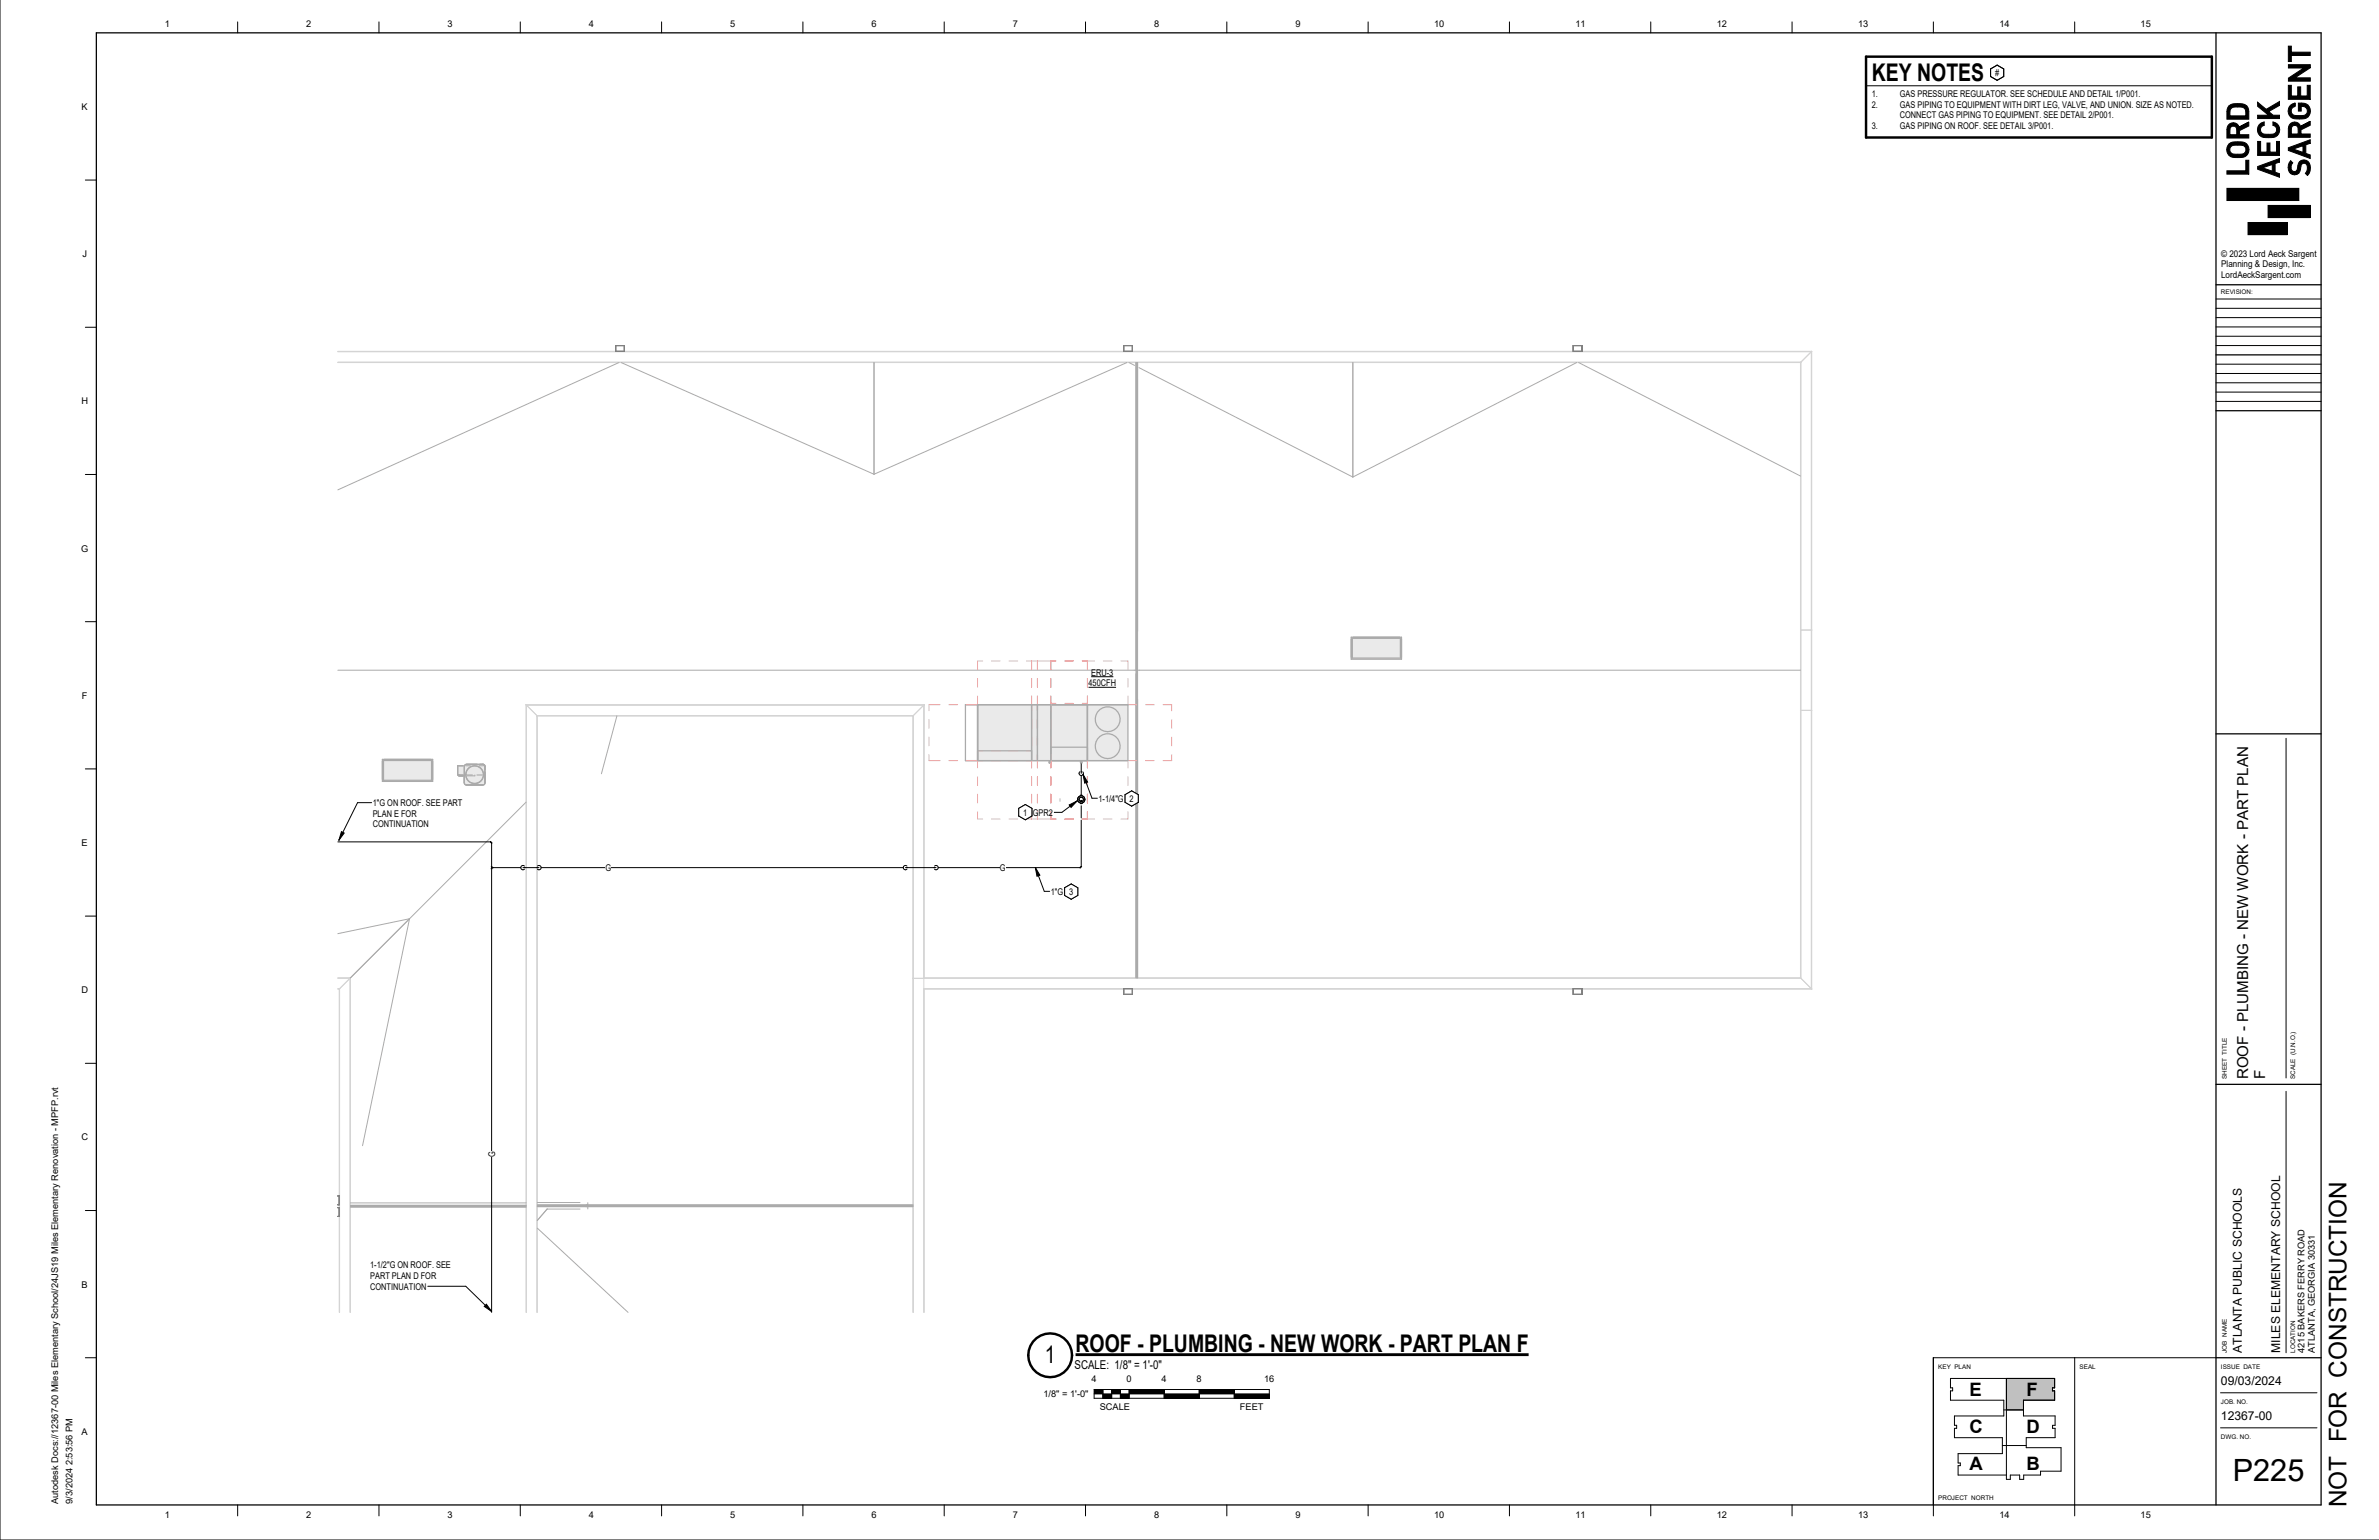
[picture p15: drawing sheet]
<svg xmlns="http://www.w3.org/2000/svg" width="864mm" height="559mm" viewBox="0 0 864 559" stroke-linecap="round" stroke-linejoin="round" font-family="sans-serif">
<defs><g id="words">
<text font-size="11.1" x="810.5" y="537.5">P225</text>
<g font-size="8.8">
<text x="679.5" y="29.3">KEY NOTES</text>
<text x="390.4" y="490.6">ROOF - PLUMBING - NEW WORK - PART PLAN F</text>
<text x="379.3" y="494.7">1</text>
<text x="851.8" y="547" transform="rotate(-90 851.8 547)">NOT FOR CONSTRUCTION</text>
</g>
<g font-size="6.7">
<text x="714.9" y="506.6">E</text>
<text x="735.7" y="506.6">F</text>
<text x="714.9" y="520">C</text>
<text x="735.7" y="520">D</text>
<text x="714.9" y="533.4">A</text>
<text x="735.7" y="533.4">B</text>
</g>
<g font-size="5.5">
<text x="816.2" y="391.6" transform="rotate(-90 816.2 391.6)">ROOF - PLUMBING - NEW WORK - PART PLAN</text>
<text x="822.3" y="391.6" transform="rotate(-90 822.3 391.6)">F</text>
</g>
<g font-size="4.4">
<text x="813.9" y="490.9" transform="rotate(-90 813.9 490.9)">ATLANTA PUBLIC SCHOOLS</text>
<text x="827.7" y="490.9" transform="rotate(-90 827.7 490.9)">MILES ELEMENTARY SCHOOL</text>
<text x="390.1" y="496.7">SCALE: 1/8&quot; = 1'-0&quot;</text>
<text x="806.2" y="502.6">09/03/2024</text>
<text x="806.2" y="515.3">12367-00</text>
</g>
<g font-size="3.4">
<text x="59.8" y="9.8">1</text>
<text x="111.1" y="9.8">2</text>
<text x="162.4" y="9.8">3</text>
<text x="213.7" y="9.8">4</text>
<text x="265" y="9.8">5</text>
<text x="316.3" y="9.8">6</text>
<text x="367.6" y="9.8">7</text>
<text x="418.9" y="9.8">8</text>
<text x="470.2" y="9.8">9</text>
<text x="520.6" y="9.8">10</text>
<text x="571.9" y="9.8">11</text>
<text x="623.2" y="9.8">12</text>
<text x="674.5" y="9.8">13</text>
<text x="725.8" y="9.8">14</text>
<text x="777.1" y="9.8">15</text>
<text x="724.2" y="27.6">#</text>
<text x="679.5" y="35.2">1.</text>
<text x="689.6" y="35.2">GAS PRESSURE REGULATOR. SEE SCHEDULE AND DETAIL 1/P001.</text>
<text x="29.6" y="39.9">K</text>
<text x="679.5" y="39.1">2.</text>
<text x="689.6" y="39.1">GAS PIPING TO EQUIPMENT WITH DIRT LEG, VALVE, AND UNION. SIZE AS NOTED.</text>
<text x="679.5" y="46.8">3.</text>
<text x="689.6" y="42.9">CONNECT GAS PIPING TO EQUIPMENT. SEE DETAIL 2/P001.</text>
<text x="689.6" y="46.8">GAS PIPING ON ROOF. SEE DETAIL 3/P001.</text>
<text x="29.9" y="93.3">J</text>
<text x="806.3" y="93.1">© 2023 Lord Aeck Sargent</text>
<text x="806.3" y="96.9">Planning &amp; Design, Inc.</text>
<text x="806.3" y="100.8">LordAeckSargent.com</text>
<text x="29.5" y="146.7">H</text>
<text x="29.4" y="200.1">G</text>
<text x="396.1" y="245.2">ERU-3</text>
<text x="395.1" y="249">450CFH</text>
<text x="29.7" y="253.6">F</text>
<text x="135.3" y="292.4">1&quot;G ON ROOF. SEE PART</text>
<text x="398.8" y="290.8">1-1/4&quot;G</text>
<text x="410" y="291">2</text>
<text x="135.3" y="296.3">PLAN E FOR</text>
<text x="371.4" y="295.9">1</text>
<text x="375" y="296">GPR2</text>
<text x="135.3" y="300.1">CONTINUATION</text>
<text x="29.6" y="307">E</text>
<text x="219.8" y="316.1">G</text>
<text x="363" y="316.1">G</text>
<text x="381.4" y="324.6">1&quot;G</text>
<text x="388.1" y="324.7">3</text>
<text x="29.5" y="360.4">D</text>
<text x="29.5" y="413.8">C</text>
<text x="179.7" y="419.8" transform="rotate(-90 179.7 419.8)">G</text>
<text x="134.4" y="460.2">1-1/2&quot;G ON ROOF. SEE</text>
<text x="29.6" y="467.2">B</text>
<text x="134.4" y="464.1">PART PLAN D FOR</text>
<text x="134.4" y="467.9">CONTINUATION</text>
<text x="836.5" y="490.9" transform="rotate(-90 836.5 490.9)">4215 BAKERS FERRY ROAD</text>
<text x="840.4" y="490.9" transform="rotate(-90 840.4 490.9)">ATLANTA, GEORGIA 30331</text>
<text x="396.2" y="501.4">4</text>
<text x="408.9" y="501.4">0</text>
<text x="421.7" y="501.4">4</text>
<text x="434.4" y="501.4">8</text>
<text x="458.9" y="501.4">16</text>
<text x="378.8" y="507">1/8&quot; = 1'-0&quot;</text>
<text x="399.2" y="511.7">SCALE</text>
<text x="450.1" y="511.7">FEET</text>
<text x="29.6" y="520.6">A</text>
<text x="21.1" y="545.7" transform="rotate(-90 21.1 545.7)">Autodesk Docs://12367-00 Miles Elementary School/24JS19 Miles Elementary Renovation - MPFP.rvt</text>
<text x="26.4" y="545.7" transform="rotate(-90 26.4 545.7)">9/3/2024 2:53:56 PM</text>
<text x="59.8" y="550.9">1</text>
<text x="111.1" y="550.9">2</text>
<text x="162.4" y="550.9">3</text>
<text x="213.7" y="550.9">4</text>
<text x="265" y="550.9">5</text>
<text x="316.3" y="550.9">6</text>
<text x="367.6" y="550.9">7</text>
<text x="418.9" y="550.9">8</text>
<text x="470.2" y="550.9">9</text>
<text x="520.6" y="550.9">10</text>
<text x="571.9" y="550.9">11</text>
<text x="623.2" y="550.9">12</text>
<text x="674.5" y="550.9">13</text>
<text x="725.8" y="550.9">14</text>
<text x="777.1" y="550.9">15</text>
</g>
<g font-size="2.3">
<text x="806.2" y="106.8">REVISION:</text>
<text x="808.4" y="391.6" transform="rotate(-90 808.4 391.6)">SHEET TITLE</text>
<text x="833.1" y="391.6" transform="rotate(-90 833.1 391.6)">SCALE (U.N.O.)</text>
<text x="808.4" y="490.9" transform="rotate(-90 808.4 490.9)">JOB NAME</text>
<text x="833.1" y="490.9" transform="rotate(-90 833.1 490.9)">LOCATION</text>
<text x="703.6" y="496.6">KEY PLAN</text>
<text x="754.9" y="496.6">SEAL</text>
<text x="806.2" y="496.6">ISSUE DATE</text>
<text x="806.2" y="509.4">JOB. NO.</text>
<text x="806.2" y="522">DWG. NO.</text>
<text x="703.6" y="544.1">PROJECT NORTH</text>
</g>
</g></defs>
<g fill="#eaeaea">
<path d="M381.4 271.1h13.3v4.9h-13.3z"/>
<path d="M354.9 272.4h19.6v3.6h-19.6z"/>
<path d="M394.7 255.7h14.8v20.3h-14.8z"/>
<path d="M381.4 255.7h13.3v20.3h-13.3z"/>
<path d="M376.6 255.7h4.8v20.3h-4.8z"/>
<path d="M374.5 255.7h2.1v20.3h-2.1z"/>
<path d="M354.9 255.7h19.6v20.3h-19.6z"/>
<path d="M392.2 276h.3v.8h-.3z"/>
<path d="M392.5 276h.3v.8h-.3z"/>
<path d="M380.8 276l.2 .8z"/>
<path d="M381 276l.1 .8z"/>
<path d="M490.9 231.6h17.5v7.2h-17.5z"/>
<path d="M139.2 275.9h17.5v7.2h-17.5z"/>
<path d="M166.1 277.9h2.5v3.3h-2.4z"/>
<path d="M168.8 277.6l-.2 .5v6l.2 .6 6.5 .1 .5-.2 .2-.5v-6l-.2-.5-.5-.2h-6zM169.1 281.1a3.2 3.2 0 0 1 6.4 0 3.2 3.2 0 0 1-6.4 0z"/>
<path d="M490.5 231.2v8h18.3v-8zM490.9 231.6h17.5v7.2h-17.5z"/>
<path d="M138.8 275.5v8h18.3v-8zM139.2 275.9h17.5v7.2h-17.5z"/>
<circle cx="172.3" cy="281.1" r="3.2"/>
</g>
<path d="M166.5 281.4h2.1" fill="none" stroke="#eaeaea" stroke-width=".36"/>
<g fill="none" stroke="#d4d4d4" stroke-width=".36">
<path d="M122.6 127.5h535.1M122.6 131.6h531M122.6 127.6h535v231.2h-322.2M122.6 131.4h531.1v223.5h-318.3M653.6 131.6v223.2M653.6 131.6h.1M657.7 127.5l-4.1 4.1M657.7 127.5h.1M657.7 127.5v231.4M653.6 228.6h.1M653.6 228.6h4.1M657.7 228.6h.1"/>
<path d="M191 255.7h.1M191 255.7v220.5M191 255.7h144.5M191 255.7l4 4.1M195 259.8h.1M195 259.8v216.4M195 259.8h136.4M331.4 259.8v216.4M331.4 259.8h.1M335.5 255.7l-4.1 4.1M335.5 255.7h.1M335.5 255.7v99.2"/>
<path d="M653.6 257.8h.1M653.6 257.8h4.1M657.7 257.8h.1M384.7 289.9l.1 .8zM391.2 289.9l.1 .8zM122.6 358.9h.5M122.6 354.8h4.6M122.6 358.8h.7v117.4M122.6 354.9h4.5v121.3M123.1 358.9v117.3M123.1 358.9h.1M127.2 354.8l-4.1 4.1"/>
<path d="M127.2 354.8h.1M127.2 354.8v121.4M331.4 355h.1M331.4 355h4M335.5 358.9h322.2M335.5 354.8h318.1M335.5 358.9v117.3M653.6 354.8h.1M653.6 354.8l4.1 4.1M657.7 358.9h.1M191.1 476.2v-220.4h144.3v220.4M194.9 476.2v-216.5h136.6v216.5"/>
</g>
<g fill="none" stroke="#aaa" stroke-width=".36">
<path d="M224.7 131.6l-102.1 46.2M225.5 131.6l91.8 40.5M317.3 131.6v40.5M409.1 131.6l-91.8 40.5M409.8 131.6l2.1 1M412.4 131.6v223.2M412.5 131.6v223.2M412.8 131.6v223.2M413 131.6v223.2M413.5 133.4l77.6 39.7M491.1 131.6v41.5M572.3 131.6l-81.2 41.5"/>
<path d="M573.1 131.6l80.5 41.1M122.6 243.2h531M223.9 259.8l-5.6 21M169.1 277.9h1.6M173.9 277.9h1.6M169.5 281.2h2M172.4 281.2v.3h-2.9M173.1 281.2h2M191 291.1l-63.8 63.7M122.6 338.8l26.1-5.4-17.1 82.3M127.2 437.8h63.8M127.2 437.5h63.8"/>
<path d="M127.2 436.5h63.8M127.2 438h63.8M127.2 437.4h63.8M195 437.4h136.4M195 437.7h136.4M195 436.3h15.6M195 437.8h136.4M195 437.2h136.4M198.6 438.7h12M198.7 438.6l-3.7 4.3M213.4 436.4v2.3M195 445.6l33 30.6"/>
</g>
<g fill="none" stroke="#000" stroke-width=".36">
<path d="M677.4 31.1h125.5M395.1 249.4h10M396.1 245.5h8.1M392.5 277.2v3.4M134.9 291.3h-5.1l-6.8 13.6M388.1 292.1l2.9-1.5-2.2 2.4zM391 290.6l-5.5 4.2h-2.8M391.2 290.1a1.32 1.32 0 0 0 1.3 1.3 1.32 1.32 0 0 0 1.3-1.3M391.2 290.1a1.32 1.32 0 0 1 1.3-1.3 1.32 1.32 0 0 1 1.3 1.3M391.2 290.1l.1 .6 .9 .9M391.7 290.1a.79 .79 0 0 0 .8 .8 .79 .79 0 0 0 .8-.8M391.7 290.1a.79 .79 0 0 1 .8-.8 .79 .79 0 0 1 .8 .8"/>
<path d="M391.9 280.1a.79 .79 0 0 0-.1 .8 .79 .79 0 0 0 .7 .5M392.2 291.6h.6M392.2 288.6h.6M392.2 288.6l-.9 .8-.1 .7M392.3 290.4h.3l-.1 .4zM392.4 290.8h.2M392.5 297.6v16.9l-.3 .3h-51.6M392.5 281.4v7.2M392.5 292.4v4.4M392.8 288.6l.8 .8 .2 .7M393.1 280.1a.79 .79 0 0 1 .1 .8 .79 .79 0 0 1-.7 .5M393.2 281l1.6 2.8-1 .4z"/>
<path d="M393.2 281l3.2 8.7h2M393.8 290.1l-.2 .6-.8 .9M408.4 288.4l2.4-1.4 2.4 1.4v2.7l-2.4 1.4-2.4-1.4zM122.6 305.5h55.5l.4 .3v170.4M123.9 301.8l1 .5-1.9 2.6zM178.1 305.3v.3M178.2 315.2h.5M178.3 305.9h.3M178.3 314.5h.3M178.5 314.8h10.5M178.9 314.7v.3M189 314.8a.79 .79 0 0 0 .5 .8 .79 .79 0 0 0 .9-.2"/>
<path d="M189.8 314.8h5.9M190.4 314.3a.79 .79 0 0 0-.9-.2 .79 .79 0 0 0-.5 .7M195.1 314.3a.79 .79 0 0 1 .9-.2 .79 .79 0 0 1 .5 .7M196.5 314.8a.79 .79 0 0 1-.5 .8 .79 .79 0 0 1-.9-.2M196.5 314.8h131.4M327.9 314.8a.79 .79 0 0 0 .5 .8 .79 .79 0 0 0 .8-.2M328.7 314.8h11.1M329.2 314.3a.79 .79 0 0 0-.8-.2 .79 .79 0 0 0-.5 .7M339.2 314.3a.79 .79 0 0 1 .9-.2 .79 .79 0 0 1 .5 .7M340.6 314.8a.79 .79 0 0 1-.5 .8 .79 .79 0 0 1-.9-.2M392.1 314.7v.3M392.3 314.4h.4"/>
<path d="M155.3 466.7h13.8l9.4 9.2M176.6 473.2l1.9 2.7-2.7-1.9z"/>
</g>
<path d="M223.5 125.4h3.2v2.1h-3.2zM407.9 125.4h3.2v2.1h-3.2zM571.1 125.4h3.2v2.1h-3.2zM407.9 358.7h3.2v2.1h-3.2zM571.1 358.7h3.2v2.1h-3.2zM122.6 434h.6v3.1h-.6M122.6 438.2h.6v3.2h-.6" fill="none" stroke="#808080" stroke-width=".36"/>
<g fill="none" stroke="#aaa" stroke-width=".46">
<path d="M490.5 231.2h18.3v8h-18.3zM490.9 231.6h17.5v7.2h-17.5zM350.5 255.7h59v20.3h-59zM354.9 255.7v20.3M374.5 255.7v20.3M376.6 255.7v20.3M381.4 255.7v20.3M394.7 255.7v20.3M138.8 275.5h18.3v8h-18.3zM139.2 275.9h17.5v7.2h-17.5zM168.2 277.9h-2.1v3.3h2.1M169.3 277.4l-.5 .2-.2 .5v6l.2 .5 .5 .2h6"/>
<path d="M169.3 277.4l-.5 .1M169.3 277.4h6M175.3 277.4l.5 .2 .2 .5M176 278.1v6M354.9 272.4h19.6M380.8 276l.2 .8M380.9 276.8h.1M380.9 276l.2 .8M381 276.8h.1M381.4 271.1h13.3M392.2 276.8h.3M392.2 276.8v-.8h.6v.8"/>
<path d="M392.5 276.8h.3M166.5 281.2v.3h1.7h-1.4M176 284.1l-.2 .5-.5 .2"/>
<circle cx="402.1" cy="261" r="4.5"/>
<circle cx="402.1" cy="270.7" r="4.5"/>
<circle cx="172.3" cy="281.1" r="3.2"/>
</g>
<g fill="none" stroke="#faa" stroke-width=".36">
<path d="M356.7 239.8h-1.8v3.2M359.9 239.8h3.2M366.3 239.8h3.1M372.6 239.8h10.7M374.5 239.8v3.2M376.6 239.8v3.2M381.4 239.8v3.2M386.5 239.8h3.2M392.9 239.8h4.4M394.7 239.8v3.2M400.5 239.8h3.2M406.9 239.8h2.6v3.2"/>
<path d="M341.3 255.7h-4.1v2.2M344.5 255.7h3.1M354.9 246.2v3.2M354.9 252.5v3.2h-4.1M374.5 255.7v2.2M374.5 246.2v3.2M374.5 252.5v5.4M376.6 246.2v3.2M376.6 252.5v5.4M376.6 255.7v2.2M381.4 255.7h.1M381.4 246.2v3.2"/>
<path d="M381.4 252.5v5.9M381.4 255.2h1.9M386.5 255.2h3.2M392.9 255.2h1.8M394.7 246.2v3.2M394.7 252.5v5.9M394.8 255.7l-.1 2.2M409.5 246.2v3.2M409.5 252.5v3.2h3.1M415.8 255.7h3.2M422.2 255.7h3.2v2.2M337.2 273.8v2.2h4.1"/>
<path d="M337.2 261.1v3.2M337.2 267.5v3.1M344.5 276h3.1M350.8 276h4.1M354.9 276h1.8M356.7 272.4h-1.8v6.2M359.9 272.4h3.2M359.9 276h3.2M366.3 272.4h3.1M366.3 276h3.1M372.6 272.4h1.9v3.6M372.6 276h1.9"/>
<path d="M374.5 261.1v3.2M374.5 267.5v3.1M374.5 273.8v4.8M374.5 272.4h.1M376.6 273.8v2.2M376.6 261.1v3.2M376.6 267.5v3.1M376.6 273.8v4.8M381.4 276h.1M381.4 261.1v3.7M381.4 267.5v11.1M381.4 271.1h.1"/>
<path d="M394.7 273.8l.1 2.2M394.7 261.1v3.2M394.7 267.5v3.1M394.7 271.1h.1M394.8 261.1l-.1 3.7M394.8 267.5l-.1 11.1M412.6 276h-3.1v2.6M415.8 276h3.2M425.4 273.8v2.2h-3.2M425.4 261.1v3.2M425.4 267.5v3.1M354.9 294.5v2.7h1.8"/>
<path d="M354.9 281.8v3.2M354.9 288.2v3.2M359.9 297.2h3.2M366.3 297.2h3.1M372.6 297.2h10.7M374.5 281.8v3.2M374.5 288.2v3.2M374.5 294.5v2.7M376.6 281.8v3.2M376.6 288.2v3.2M376.6 294.5v2.7M381.4 281.8v3.2"/>
<path d="M381.4 288.2v3.2M381.4 294.5v2.7M386.5 297.2h3.2M392.9 297.2h4.4M394.7 281.8v3.2M394.7 288.2v3.2M394.7 294.5v2.7M400.5 297.2h3.2M409.5 294.5v2.7h-2.6M409.5 281.8v3.2M409.5 288.2v3.2"/>
</g>
<path d="M677.4 20.6h125.5v29.3h-125.5z" fill="none" stroke="#000" stroke-width=".89"/>
<path d="M388.1 292.1l2.9-1.5-2.2 2.4zM393.2 281l1.6 2.8-1 .4zM123.9 301.8l1 .5-1.9 2.6zM176.6 473.2l1.9 2.7-2.7-1.9z" fill="#000"/>
<path d="M408.4 288.4l2.4-1.4 2.4 1.4v2.7l-2.4 1.4-2.4-1.4z" fill="#fff"/>
<path d="M369.8 293.3l2.4-1.4 2.4 1.4v2.8l-2.4 1.4-2.4-1.4zM408.4 288.4l2.4-1.4 2.4 1.4v2.7l-2.4 1.4-2.4-1.4z" fill="none" stroke="#000" stroke-width=".36"/>
<path d="M369.8 293.3l2.4-1.4 2.4 1.4v2.8l-2.4 1.4-2.4-1.4z" fill="#fff"/>
<path d="M369.8 293.3l2.4-1.4 2.4 1.4v2.8l-2.4 1.4-2.4-1.4zM375.8 314.8l1.7 2.8-1.1 .4zM375.8 314.8l3.3 8.6h1.9M386.5 322.1l2.4-1.3 2.3 1.3v2.8l-2.3 1.4-2.4-1.4z" fill="none" stroke="#000" stroke-width=".36"/>
<path d="M375.8 314.8l1.7 2.8-1.1 .4z" fill="#000"/>
<path d="M386.5 322.1l2.4-1.3 2.3 1.3v2.8l-2.3 1.4-2.4-1.4z" fill="#fff"/>
<path d="M386.5 322.1l2.4-1.3 2.3 1.3v2.8l-2.3 1.4-2.4-1.4z" fill="none" stroke="#000" stroke-width=".36"/>
<g fill="#fff">
<path d="M219.8 312.9h2.1v3.9h-2.1z"/>
<path d="M363 312.9h2.1v3.9h-2.1z"/>
<path d="M176.6 417.7h3.8v2.1h-3.8z"/>
</g>
<g fill="#000">
<path d="M830.7 16.7h1.1v2.2h6.8v1.2h-6.8v2.2h-1.1zM819.5 37.1l3.2 2.6 4.8-2.9v1.4l-3.9 2.3 1.6 1.3h2.3v1.2h-8v-1.2h4l-4-3.2zM830.7 31h1.1v3.8h2.3v-3.3h1.1v3.3h2.3v-3.8h1.1v5h-7.9zM830.7 23.5h8v1.1l-5.6 3.6h5.6v1.2h-8v-1.1l5.6-3.6h-5.6zM820.1 45.2l1.8-.9v1.2a1.67 1.67 0 0 0-1.3 2 1.67 1.67 0 0 0 2.1 1.2h1.3a1.75 1.75 0 0 0 2.2-.8 1.75 1.75 0 0 0-.8-2.3l-.3-.1v-1.2a2.88 2.88 0 0 1 2.4 3.2 2.88 2.88 0 0 1-3.3 2.4 4 4 0 0 1-4.5-1.7l-.2-.5a2.99 2.99 0 0 1 .6-2.5zM819.5 51.3h1.1v3.9h2.3v-3.3h1.1v3.3h2.4v-3.9h1.1v5.1h-8zM831.3 38.3l1.8-.9v1.2a1.76 1.76 0 0 0-1.3 2.3 1.76 1.76 0 0 0 2.4 1.1h.9a1.77 1.77 0 0 0 2.3-1 1.77 1.77 0 0 0-.9-2.3l-1.1-.1v1.7h-1.1v-2.9h1.3a2.9 2.9 0 0 1 3.1 3 2.9 2.9 0 0 1-3.3 2.8 4 4 0 0 1-4.6-1.7l-.1-1.8zM808.4 62h6.8v-3.8h1.1v5h-7.9zM808.4 68.3h26.1v4.5h-26.1zM831.5 58.3l.8 .8a1.72 1.72 0 0 0-.7 1.9 1.72 1.72 0 0 0 1.5 1.2l.5-.2 .4-.7a2.74 2.74 0 0 1 2.4-3.3 2.94 2.94 0 0 1 2.1 4.5l-.9 1.2-.7-.8a2.12 2.12 0 0 0-.5-3.7l-.7 .2-.4 .5a3.3 3.3 0 0 1-1.9 3.5 2.64 2.64 0 0 1-2.5-1.2 2.64 2.64 0 0 1-.1-2.8zM823.3 74.5h15.3v4.5h-15.3zM816.1 80.7h14.2v4.5h-14.2z"/>
<path d="M809.1 38.4l-.3 .4a6.8 6.8 0 0 0-.4 4.5h7.9a6.8 6.8 0 0 0-.4-4.5 5.3 5.3 0 0 0-5.1-1.1zM810 39.2l1.7-.4a3.3 3.3 0 0 1 3.4 1l.1 2.2h-5.7v-1.8z"/>
<path d="M809.2 45l-.7 1.4-.1 3.7h7.9v-1.2h-3.3v-1.5l3.3-1.7v-1.4l-3.5 1.8a2.23 2.23 0 0 0-3.6-1.1zM809.9 46a1.25 1.25 0 0 1 1.4-.1 1.25 1.25 0 0 1 .7 1.2v1.8h-2.5v-2.1z"/>
<path d="M809.2 52.2a2.9 2.9 0 0 0-.6 3.4 2.9 2.9 0 0 0 3 1.6 4 4 0 0 0 4.6-1.7 3 3 0 0 0-.6-3.3 3 3 0 0 0-3.2-.7l-1.9 .1zM809.9 53.1a6.7 6.7 0 0 1 4.9 0 1.78 1.78 0 0 1 .1 2.3 1.78 1.78 0 0 1-2.1 .6h-.9a1.79 1.79 0 0 1-2.1-.7 1.79 1.79 0 0 1 .1-2.2z"/>
<path d="M832.5 54.1l3.5 1.2v-2.4zM830.7 53.6l7.9-2.9v1.3l-1.6 .5v3.2l1.6 .5v1.3l-7.9-2.9z"/>
<path d="M831.5 44.8l-.8 1.3v3.7h7.9v-1.2h-3.3v-1.5l3.3-1.7v-1.4l-3.5 1.9a2.23 2.23 0 0 0-3.6-1.1zM832.2 45.8a1.25 1.25 0 0 1 1.4-.2 1.25 1.25 0 0 1 .7 1.2v1.8h-2.5v-2.1z"/>
<path d="M821.3 60.9l3.6 1.2v-2.4zM819.5 60.4l8-2.9v1.3l-1.6 .6v3.1l1.6 .5v1.3l-8-2.9z"/>
</g>
<g fill="none" stroke="#000" stroke-width=".36">
<path d="M0 -.1v558.9h863.6M86.3 7.9v4M137.6 7.9v4M188.9 7.9v4M240.2 7.9v4M291.5 7.9v4M342.8 7.9v4M394.1 7.9v4M445.3 7.9v4M496.6 7.9v4M547.9 7.9v4M599.2 7.9v4"/>
<path d="M650.5 7.9v4M701.8 7.9v4M753.1 7.9v4M830.7 16.7h1.1v2.2h6.8v1.2h-6.8v2.2h-1.1zM809.1 38.4a6.9 6.9 0 0 1 6.5 0 5.5 5.5 0 0 1 .7 4.9h-7.9a5.5 5.5 0 0 1 .7-4.9zM810 39.2l.6-.3 1.7-.1a2.19 2.19 0 0 1 2.9 1.8v1.4h-5.7l.1-2.2zM819.5 37.1l3.2 2.6 4.8-2.9v1.4l-3.9 2.3 1.6 1.3h2.3v1.2h-8v-1.2h4l-4-3.2zM830.7 31h1.1v3.8h2.3v-3.3h1.1v3.3h2.3v-3.8h1.1v5h-7.9zM830.7 23.5h8v1.1l-5.6 3.6h5.6v1.2h-8v-1.1l5.6-3.6h-5.6zM833.1 37.4a2.88 2.88 0 0 0-2.5 3.1 2.88 2.88 0 0 0 3 2.7h1.1a3.1 3.1 0 0 0 3.3-1 3.1 3.1 0 0 0 .3-3.4 2.79 2.79 0 0 0-2.7-1.4h-1.3v2.9h1.1v-1.7a1.73 1.73 0 0 1 2.2 1.6 1.73 1.73 0 0 1-2.1 1.7h-1.7a1.7 1.7 0 0 1-2-1.2 1.7 1.7 0 0 1 1.3-2.1M833.1 37.4v1.2v-1.2M809.2 52.2a7.1 7.1 0 0 1 6.4 0 2.88 2.88 0 0 1 .6 3.2 2.88 2.88 0 0 1-2.8 1.8h-1a3 3 0 0 1-3.4-.9 3 3 0 0 1-.3-3.5z"/>
<path d="M809.8 46.1a1.25 1.25 0 0 1 1.4-.3 1.25 1.25 0 0 1 .8 1.3v1.8h-2.5v-1.8zM809.9 53.1a6.7 6.7 0 0 1 4.9 0 1.69 1.69 0 0 1 .3 2.1 1.69 1.69 0 0 1-1.9 .8h-1.7a1.69 1.69 0 0 1-1.9-.8 1.69 1.69 0 0 1 .3-2.1zM812.8 46.1l3.5-1.8-3.5 1.8M816.3 44.3v1.4l-3.3 1.7v1.5h3.3v1.2h-7.9v-3.1a2.27 2.27 0 0 1 1.8-2.4 2.27 2.27 0 0 1 2.6 1.5M819.5 51.3h1.1v3.9h2.3v-3.3h1.1v3.3h2.4v-3.9h1.1v5.1h-8zM820.1 45.2l.8-.6 1-.3v1.2a1.67 1.67 0 0 0-1.3 2 1.67 1.67 0 0 0 2.1 1.2h1.6a1.67 1.67 0 0 0 2.1-1.2 1.67 1.67 0 0 0-1.3-2v-1.2a2.85 2.85 0 0 1 2.4 3.1 2.85 2.85 0 0 1-3 2.5h-1a3 3 0 0 1-3.4-1 3 3 0 0 1 0-3.7zM830.7 53.6l7.9-2.9v1.3l-1.6 .5v3.2l1.6 .5v1.3l-7.9-2.9zM831.5 58.3l.8 .8a1.87 1.87 0 0 0 .6 3.2 1.14 1.14 0 0 0 1.1-1.2 2.44 2.44 0 0 1 3.2-2.9 3.5 3.5 0 0 1 .4 5.5l-.7-.8a2.51 2.51 0 0 0 0-3.6 1.15 1.15 0 0 0-1.7 1.1 2.62 2.62 0 0 1-2.2 3 2.93 2.93 0 0 1-2.4-2.1 2.93 2.93 0 0 1 .9-3zM832.1 45.9a1.25 1.25 0 0 1 1.4-.3 1.25 1.25 0 0 1 .8 1.2v1.8h-2.5v-1.8zM832.5 54.1l3.5-1.2v2.4zM835.1 45.9l3.5-1.9-3.5 1.9M838.6 44v1.4l-3.3 1.7v1.5h3.3v1.2h-7.9v-3.1a2.27 2.27 0 0 1 1.8-2.4 2.27 2.27 0 0 1 2.6 1.6"/>
<path d="M31 65.3h4M808.4 62h6.8v-3.8h1.1v5h-7.9zM808.4 68.3h26.1v4.5h-26.1zM819.5 60.4l8-2.9v1.3l-1.6 .6v3.1l1.6 .5v1.3l-8-2.9zM821.3 60.9l3.6-1.2v2.4zM823.3 74.5h15.3v4.5h-15.3zM816.1 80.7h14.2v4.5h-14.2zM31 118.8h4M804.4 108.5h38.2M804.4 111.9h38.2M804.4 118.6h38.2M804.4 115.3h38.2"/>
<path d="M804.4 122h38.2M804.4 125.4h38.2M804.4 132.1h38.2M804.4 138.9h38.2M804.4 135.5h38.2M804.4 142.3h38.2M804.4 145.7h38.2M31 172.2h4M31 225.6h4M31 279h4M829.9 267.9v123.3M31 332.4h4"/>
<path d="M31 385.8h4M829.9 396v94.9M31 439.2h4M31 492.7h4M753.1 492.7v57.4M804.4 492.7h-102.6v57.4M806.1 505.4h35M806.1 518.1h35M86.3 546.1v4M137.6 546.1v4M188.9 546.1v4M240.2 546.1v4"/>
<path d="M291.5 546.1v4M342.8 546.1v4M394.1 546.1v4M445.3 546.1v4M496.6 546.1v4M547.9 546.1v4M599.2 546.1v4M650.5 546.1v4"/>
</g>
<path d="M35 11.9h807.6v534.2h-807.6zM804.4 11.9v534.2M804.4 103.3h38.2M804.4 128.8h38.2M804.4 149h38.2M804.4 266.3h38.2M804.4 393.5h38.2M701.8 492.7v53.4M804.4 492.7h38.2" fill="none" stroke="#000" stroke-width=".46"/>
<g fill="#fff">
<path d="M806.3 376.5h2.6v15.1h-2.6z"/>
<path d="M831 374.1h2.7v17.5h-2.7z"/>
<path d="M806.3 478.4h2.6v12.5h-2.6z"/>
<path d="M831 479.2h2.7v11.7h-2.7z"/>
<path d="M703.6 494.5h11.9v2.7h-11.9z"/>
<path d="M703.6 542h20.2v2.6h-20.2z"/>
<path d="M754.9 494.5h5.8v2.7h-5.8z"/>
<path d="M806.2 494.5h14.3v2.7h-14.3z"/>
<path d="M806.2 507.2h10v2.7h-10z"/>
<path d="M806.2 519.9h11.3v2.7h-11.3z"/>
<path d="M806.2 104.7h11.5v2.7h-11.5z"/>
<path d="M843.9 429.2h9.9v117.8h-9.9z"/>
<path d="M59.8 547.8h1.9v3.8h-1.9z"/>
<path d="M111.1 547.8h1.9v3.8h-1.9z"/>
<path d="M162.4 547.8h1.9v3.8h-1.9z"/>
<path d="M213.7 547.8h1.9v3.8h-1.9z"/>
<path d="M265 547.8h1.9v3.8h-1.9z"/>
<path d="M316.3 547.8h1.9v3.8h-1.9z"/>
<path d="M367.6 547.8h1.9v3.8h-1.9z"/>
<path d="M418.9 547.8h1.9v3.8h-1.9z"/>
<path d="M470.2 547.8h1.9v3.8h-1.9z"/>
<path d="M520.6 547.8h3.7v3.8h-3.7z"/>
<path d="M571.9 547.8h3.7v3.8h-3.7z"/>
<path d="M623.2 547.8h3.7v3.8h-3.7z"/>
<path d="M674.5 547.8h3.7v3.8h-3.7z"/>
<path d="M725.8 547.8h3.7v3.8h-3.7z"/>
<path d="M777.1 547.8h3.7v3.8h-3.7z"/>
<path d="M29.6 517.5h2.3v3.9h-2.3z"/>
<path d="M29.6 464.1h2.3v3.9h-2.3z"/>
<path d="M29.5 410.7h2.5v3.8h-2.5z"/>
<path d="M29.5 357.3h2.5v3.8h-2.5z"/>
<path d="M29.6 303.9h2.3v3.8h-2.3z"/>
<path d="M29.7 250.4h2.1v3.9h-2.1z"/>
<path d="M29.4 197h2.7v3.9h-2.7z"/>
<path d="M29.5 143.6h2.5v3.9h-2.5z"/>
<path d="M29.9 90.2h1.7v3.8h-1.7z"/>
<path d="M29.6 36.8h2.3v3.8h-2.3z"/>
<path d="M59.8 6.6h1.9v3.9h-1.9z"/>
<path d="M111.1 6.6h1.9v3.9h-1.9z"/>
<path d="M162.4 6.6h1.9v3.9h-1.9z"/>
<path d="M213.7 6.6h1.9v3.9h-1.9z"/>
<path d="M265 6.6h1.9v3.9h-1.9z"/>
<path d="M316.3 6.6h1.9v3.9h-1.9z"/>
<path d="M367.6 6.6h1.9v3.9h-1.9z"/>
<path d="M418.9 6.6h1.9v3.9h-1.9z"/>
<path d="M470.2 6.6h1.9v3.9h-1.9z"/>
<path d="M520.6 6.6h3.7v3.9h-3.7z"/>
<path d="M571.9 6.6h3.7v3.9h-3.7z"/>
<path d="M623.2 6.6h3.7v3.9h-3.7z"/>
<path d="M674.5 6.6h3.7v3.9h-3.7z"/>
<path d="M725.8 6.6h3.7v3.9h-3.7z"/>
<path d="M777.1 6.6h3.7v3.9h-3.7z"/>
<path d="M835.3 374.3h3.9v17.3h-3.9z"/>
<path d="M18 394.1h3.9v151.6h-3.9z"/>
<path d="M23.3 514.6h3.8v31.1h-3.8z"/>
<path d="M833.4 445.8h3.8v45.1h-3.8z"/>
<path d="M837.2 447.9h3.9v43h-3.9z"/>
<path d="M811.3 269.7h6v121.9h-6z"/>
<path d="M817.3 388.2h6.1v3.4h-6.1z"/>
<path d="M823.8 426.3h4.9v64.6h-4.9z"/>
<path d="M806.2 498.7h22.1v4.9h-22.1z"/>
<path d="M806.2 511.3h18.6v5h-18.6z"/>
<path d="M810.5 527.5h25.9v12.5h-25.9z"/>
<path d="M809.9 430.7h4.9v60.2h-4.9z"/>
</g>
<path d="M397.2 504.2h63.6v3.2h-63.6zM397.2 505.8h63.6M400.4 504.2v3.2M403.5 504.2v3.2M406.7 504.2v3.2M409.9 504.2v3.2M422.6 504.2v3.2M435.3 504.2v3.2M448.1 504.2v3.2" fill="none" stroke="#000" stroke-width=".36"/>
<path d="M397.2 504.2h3.2v1.6h-3.2zM400.4 505.8h3.1v1.6h-3.1zM403.5 504.2h3.2v1.6h-3.2zM406.7 505.8h3.2v1.6h-3.2zM409.9 504.2h12.7v1.6h-12.7zM422.6 505.8h12.7v1.6h-12.7zM435.3 504.2h12.8v1.6h-12.8zM448.1 505.8h12.7v1.6h-12.7z" fill="#000"/>
<g fill="#fff">
<path d="M378.8 503.9h16.3v3.8h-16.3z"/>
<path d="M450.1 508.6h8.6v3.9h-8.6z"/>
<path d="M399.2 508.6h11.1v3.9h-11.1z"/>
</g>
<circle cx="381.2" cy="491.8" r="7.9" fill="none" stroke="#000" stroke-width=".89"/>
<path d="M390.4 491.6h164.5" fill="none" stroke="#000" stroke-width="1" stroke-linecap="butt"/>
<path d="M728.3 500.2h17.6v3.4h-.8v1.1h.8v3.4h-11.4v3.5h-6.2z" fill="#c0c0c0"/>
<path d="M722.6 25l2.4-1.4 2.4 1.4v2.8l-2.4 1.3-2.4-1.3zM727.4 511.6h7.1M728.3 500.2v36.6h1.5v-1.6h3.4v1.6h1.4v-1.6h6.1v-1.4h7.5v-8.5h-12.7v-3.6h10.5v-3.4h-.9v-1.1h.9v-3.4h-11.5v-5.7h11.4v-3.4h-.8v-1.1h.8v-3.4h-37.9v3.4h.8v1.1h-.8v3.4h19.4v5.7h-17.9v3.4h.8v1.1h-.8v3.4h17.4v5.8h-16.1v3.4h.8v.9h-.8v3.4h17.5M726.9 524.5h8.6" fill="none" stroke="#000" stroke-width=".36"/>
<use href="#words"/>
</svg>
